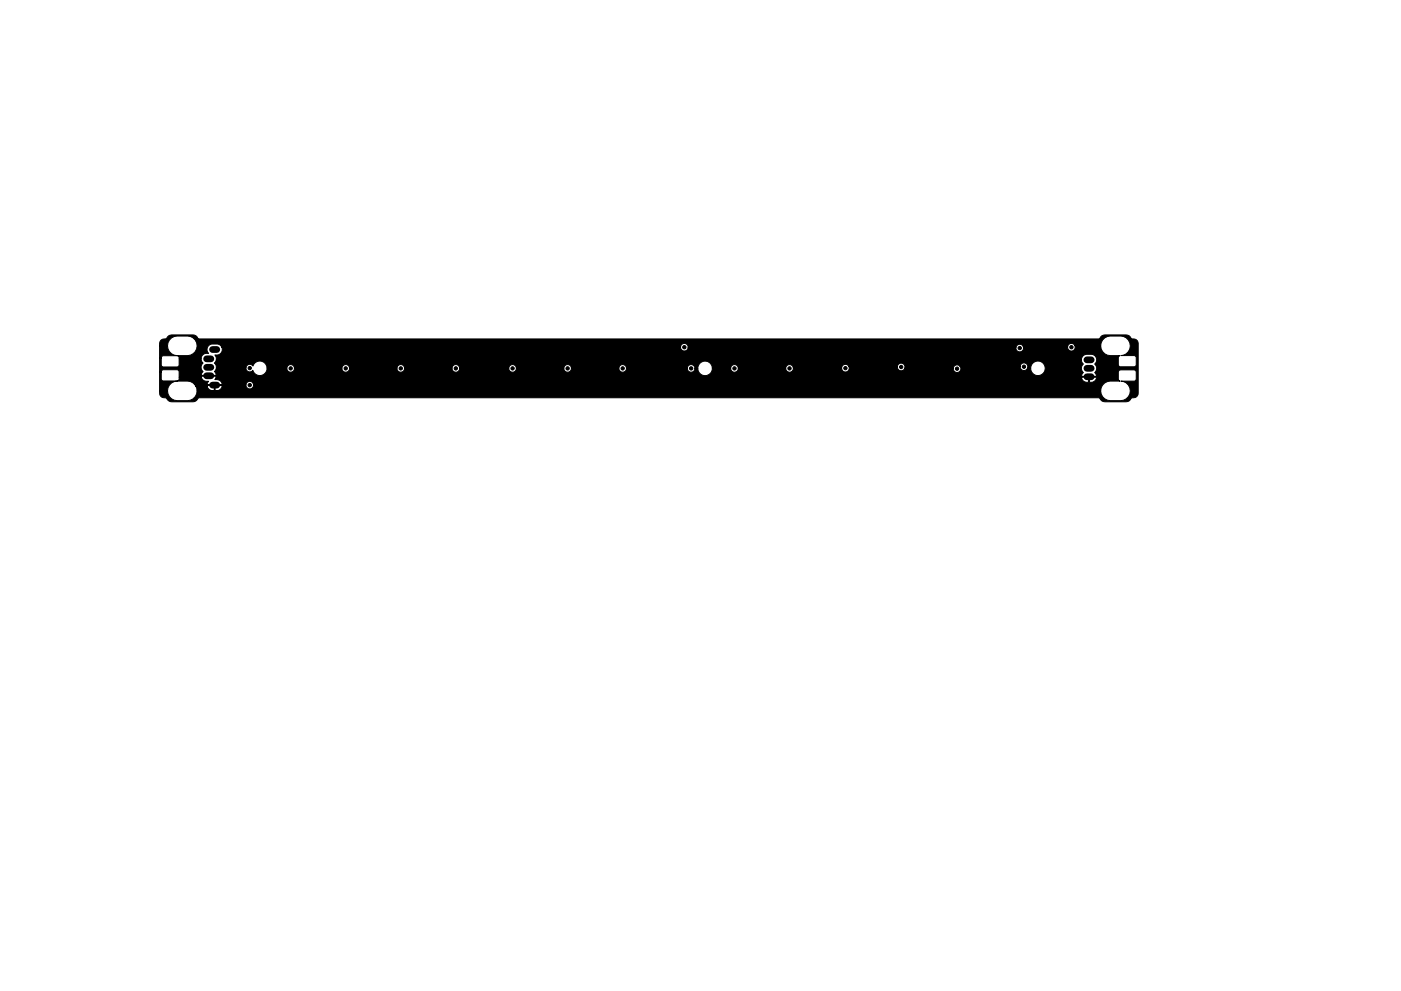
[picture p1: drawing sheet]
<svg xmlns="http://www.w3.org/2000/svg" width="420mm" height="297mm" viewBox="0 0 420 297" stroke-linecap="round" stroke-linejoin="round" font-family="sans-serif">
<path d="M62 112.6h1.2M62 110.1h1.2M62 107.6h1.2M63.7 115.4h1.3M63.7 104.8h1.3M326 112.9h1.2M326 110.4h1.2M326 107.9h1.2" fill="none" stroke="#000" stroke-width="2"/>
<g fill="#000" stroke="#000" stroke-width=".3">
<path d="M48.1 102.1l.7-.4 .9-.1 .4-.3a1.54 1.54 0 0 1 1.4-.9h6.3l1 .3 .6 .7 .5 .2h269.4l.6-.3a1.52 1.52 0 0 1 1.5-.9h6.3l1 .3 .6 .7 .4 .2a1.52 1.52 0 0 1 1.7 1.4l-.1 15.3a1.97 1.97 0 0 1-1.7 .9l-.5 .4a1.58 1.58 0 0 1-1.4 .8h-6.3l-1-.3-.6-.7-.5-.2h-269.4l-.6 .4a1.53 1.53 0 0 1-1.5 .8h-6.3l-1-.3-.6-.7-.4-.2a1.54 1.54 0 0 1-1.6-2.1h2.3l.2 1 .9 1.3 .9 .5 1 .2h3l1-.2 1.4-1 .5-1.8h271l.5 1.8 1.4 1 1 .2h3l1-.2 .8-.4 1-1.3 .2-1-.2-.9-.4-.9-.8-.7-1.4-.5 4.3-.1 .2-.4 .1-2.1-.2-.4-.4-.3h-4.4l-.4 .5v2.2l.5 .6h-2.9l-1 .2-1.3 1-.6 1.7h-271l-.3-1.3h3.3a1.75 1.75 0 0 0 2.2 1.3v-1.5h.2v1.5h.6a1.34 1.34 0 0 0 1.4-1.5l-7.7 .2-.3-.5h15.3a1.14 1.14 0 0 0 1.5 1.2 1.14 1.14 0 0 0 .4-1.9 1.14 1.14 0 0 0-1.9 .5v.2h-15.3l-1.4-.9-4-.2-1 .2-1.2 .9-.5 .9-.2 .9h-2.3v-5.6h.5v2.1l.5 .6h4.3l.5-.4v-.8h6.7a1.78 1.78 0 0 0 2.2 1.3l-.4 .6 .1 .4h4.2a1.5 1.5 0 0 0-2.1-1.5l.3-.5h259.7a1.75 1.75 0 0 0 2.1 1.3v-1.5h.2v1.5h.7a1.34 1.34 0 0 0 1.3-1.5h-4.2l-.1 .2h-259.7v-.5h-4.2l-.1 .2h-6.7v-1.6l-.5-.6h-4.3l-.4 .3-.1 .4h-.5v-4.2h.5v2.1l.5 .6 4.4-.1 .4-.5v-1.8h6.6l.5 1.3a1.65 1.65 0 0 0 .1 2.5l-.5 .7 .1 .4h4.2l.1-.4-.5-.7 .6-1.2h8.9v.2a1.14 1.14 0 0 0 .8 1 1.14 1.14 0 0 0 1.2-.4 2.17 2.17 0 0 0 2.5 1.5 2.17 2.17 0 0 0 1.8-2.2h5.9v.2a1.14 1.14 0 0 0 1.3 1.1 1.14 1.14 0 0 0 1-1.3h14.2v.2a1.14 1.14 0 0 0 1.3 1.1 1.14 1.14 0 0 0 1-1.3h14.3v.2a1.14 1.14 0 0 0 1.2 1.1 1.14 1.14 0 0 0 1-1.3h14.3v.2a1.14 1.14 0 0 0 1.2 1.1 1.14 1.14 0 0 0 1-1.3h14.8v.2a1.14 1.14 0 0 0 1.2 1.1 1.14 1.14 0 0 0 1.1-1.3h14.2v.2a1.14 1.14 0 0 0 1.2 1.1 1.14 1.14 0 0 0 1.1-1.3h14.2v.2a1.14 1.14 0 0 0 1.2 1.1 1.14 1.14 0 0 0 1.1-1.3h18.2v.2a1.14 1.14 0 0 0 1.2 1.1 1.14 1.14 0 0 0 1.1-1.2h.9v.5a2.18 2.18 0 0 0 2.4 1.7 2.18 2.18 0 0 0 1.9-2.3h5.5v.2a1.14 1.14 0 0 0 1.3 1.1 1.14 1.14 0 0 0 1-1.3h14.2v.2a1.14 1.14 0 0 0 1.3 1.1 1.14 1.14 0 0 0 1-1.4h14.5v.3a1.14 1.14 0 0 0 1.4 1 1.14 1.14 0 0 0 .8-1.6h14.5v.2a1.14 1.14 0 0 0 1 1 1.14 1.14 0 0 0 1.2-.7h14.6v.2a1.14 1.14 0 0 0 1.5 1 1.14 1.14 0 0 0 .5-1.8h18.1v.2a1.14 1.14 0 0 0 .9 1 1.14 1.14 0 0 0 1.2-.6h1v.5a2.18 2.18 0 0 0 3.5 1.2 2.18 2.18 0 0 0-.4-3.7 2.18 2.18 0 0 0-3.1 2h-1l.1-.2a1.14 1.14 0 0 0-.9-1.4 1.14 1.14 0 0 0-1.3 1h-18.1a1.14 1.14 0 0 0-1.2-.4 1.14 1.14 0 0 0-.8 1l-14.6-.1a1.14 1.14 0 0 0-.8-1.4 1.14 1.14 0 0 0-1.4 1l-14.6-.1a1.14 1.14 0 0 0-1.2-.6 1.14 1.14 0 0 0-.9 1h-14.5v-.1a1.14 1.14 0 0 0-1.2-.8 1.14 1.14 0 0 0-1.1 1h-14.2v-.2a1.14 1.14 0 0 0-1.2-.8 1.14 1.14 0 0 0-1.1 1h-5.5v-.4a2.18 2.18 0 0 0-2.4-1.6 2.18 2.18 0 0 0-1.9 2.1l-.9-.1a1.14 1.14 0 0 0-1.1-1 1.14 1.14 0 0 0-1.2 1h-18.2a1.14 1.14 0 0 0-1.2-1 1.14 1.14 0 0 0-1.1 1h-14.2l-.1-.2a1.14 1.14 0 0 0-1.2-.8 1.14 1.14 0 0 0-1 1h-14.2l-.1-.2a1.14 1.14 0 0 0-1.2-.8 1.14 1.14 0 0 0-1 1h-14.8v-.2a1.14 1.14 0 0 0-1.2-.8 1.14 1.14 0 0 0-1 1h-14.3v-.2a1.14 1.14 0 0 0-1.2-.8 1.14 1.14 0 0 0-1 1h-14.3v-.2a1.14 1.14 0 0 0-1.2-.8 1.14 1.14 0 0 0-1.1 1h-14.2v-.2a1.14 1.14 0 0 0-1.2-.8 1.14 1.14 0 0 0-1.1 1h-5.9l-.1-.4a2.17 2.17 0 0 0-2-1.7 2.17 2.17 0 0 0-2.1 1.5 1.14 1.14 0 0 0-1.3-.5 1.14 1.14 0 0 0-.8 1h-8.9l-.1-.7-.5-.7 .6-.9h259.4l.1 .6 .5 .6a1.64 1.64 0 0 0 0 2.6l-.5 .7 .1 .4h4.2l.1-.4-.4-.8a1.65 1.65 0 0 0-.1-2.5 1.65 1.65 0 0 0 .5-1.8 1.65 1.65 0 0 0-1.5-1.1h-1.7l-.6 .3-.6 .7-.1 .7h-259.4v-.7l-.5-.8h.7a1.64 1.64 0 0 0 1.4-2.4h137.6v.2a1.14 1.14 0 0 0 1.1 1 1.14 1.14 0 0 0 1.2-1h98.3v.2a1.14 1.14 0 0 0 1.4 1 1.14 1.14 0 0 0 .8-1.4h13.3v.2a1.14 1.14 0 0 0 1.4 1 1.14 1.14 0 0 0 .8-1.6h7.7l.5 1.7 .8 .8 1.6 .5h2.9l-.5 .7v2.1l.3 .4 4.4 .1 .6-.4 .1-2.2-.3-.6-4.3-.1 1.4-.5 .7-.6 .5-.9 .2-.9-.2-.9-.4-.8-.6-.7-.9-.4h-4.8l-1.4 1-.6 1.7-7.8-.1a1.14 1.14 0 0 0-1.2-.5 1.14 1.14 0 0 0-.9 1h-13.3l-.1-.2a1.14 1.14 0 0 0-1.2-.6 1.14 1.14 0 0 0-.9 1h-98.3a1.14 1.14 0 0 0-1.1-1.3 1.14 1.14 0 0 0-1.2 1.1h-137.6l-.9-.8-1.9-.1a1.65 1.65 0 0 0-1.5 1 1.65 1.65 0 0 0 .3 1.8 1.77 1.77 0 0 0-2.2 1.7h-6.6l-.1-.7-.6-.3h-4.1l-.3 .2-.2 .5h-.5v-3.7h2.3l.2 1 .9 1.3 .9 .5 1 .2h3l1-.2 1.4-1 .5-1.7-.1-1-.5-.8-.7-.7-1.5-.5-4.1 .2-1.4 1.1-.6 1.6h-2.3z"/>
<circle cx="70.5" cy="103.9" r=".5"/>
<circle cx="74.9" cy="115.4" r=".5"/>
<circle cx="74.9" cy="110.3" r=".5"/>
<circle cx="81.8" cy="110.5" r=".5"/>
<circle cx="87.2" cy="110.4" r=".5"/>
<circle cx="98" cy="110.4" r=".5"/>
<circle cx="103.7" cy="110.4" r=".5"/>
<circle cx="114.7" cy="110.4" r=".5"/>
<circle cx="120.2" cy="110.4" r=".5"/>
<circle cx="131.4" cy="110.5" r=".5"/>
<circle cx="136.7" cy="110.4" r=".5"/>
<circle cx="148" cy="110.5" r=".5"/>
<circle cx="153.7" cy="110.4" r=".5"/>
<circle cx="164.7" cy="110.4" r=".5"/>
<circle cx="170.2" cy="110.4" r=".5"/>
<circle cx="181.4" cy="110.4" r=".5"/>
<circle cx="186.7" cy="110.4" r=".5"/>
<circle cx="197.9" cy="110.4" r=".5"/>
<circle cx="199.6" cy="104.3" r=".5"/>
<circle cx="205.2" cy="104.1" r=".5"/>
<circle cx="207.3" cy="110.4" r=".5"/>
<circle cx="215.4" cy="110.4" r=".5"/>
<circle cx="220.3" cy="110.4" r=".5"/>
<circle cx="231.2" cy="110.5" r=".5"/>
<circle cx="236.8" cy="110.4" r=".5"/>
<circle cx="247.9" cy="110.4" r=".5"/>
<circle cx="253.5" cy="110.4" r=".5"/>
<circle cx="263.1" cy="110" r=".5"/>
<circle cx="270.3" cy="110" r=".5"/>
<circle cx="281.2" cy="110.3" r=".5"/>
<circle cx="287" cy="110.5" r=".5"/>
<circle cx="297.9" cy="110" r=".5"/>
<circle cx="300.2" cy="104.3" r=".5"/>
<circle cx="305.8" cy="104.3" r=".5"/>
<circle cx="307.1" cy="109.9" r=".5"/>
<circle cx="314.9" cy="104.2" r=".5"/>
<circle cx="315.5" cy="110.4" r=".5"/>
<circle cx="321.3" cy="104.1" r=".5"/>
</g>
</svg>
